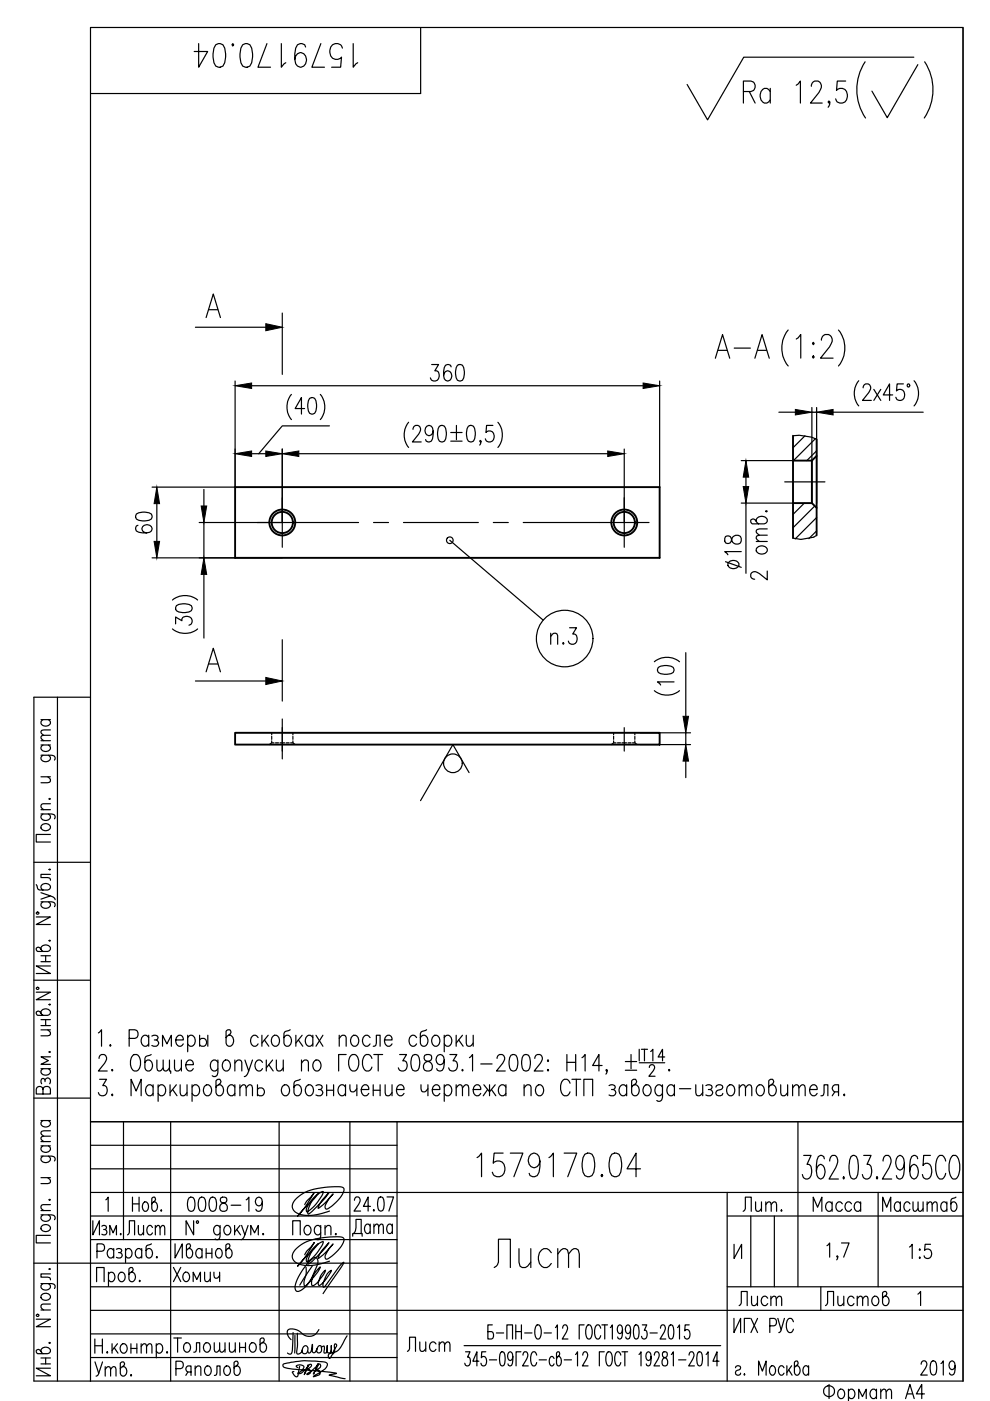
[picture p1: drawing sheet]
<svg xmlns="http://www.w3.org/2000/svg" width="210mm" height="297mm" viewBox="0 0 210 297" stroke-linecap="round" stroke-linejoin="round" font-family="sans-serif">
<defs><g id="words">
<text font-size="10.1" x="103.7" y="269.9">Лист</text>
<g font-size="8.8">
<text x="39.9" y="15.5">1579170.04</text>
<text x="150.3" y="77.3">А-А</text>
<text x="99.8" y="250.8">1579170.04</text>
</g>
<g font-size="7.1">
<text x="33.2" y="114.3" transform="rotate(-90 33.2 114.3)">60</text>
<text x="158" y="121.7" transform="rotate(-90 158 121.7)">18</text>
<text x="163.7" y="124.2" transform="rotate(-90 163.7 124.2)">2 отв.</text>
<text x="115.4" y="137.9">п.3</text>
<text x="73.4" y="263.2">Дата</text>
</g>
<g font-size="6.6">
<text x="90" y="81.8">360</text>
<text x="25.8" y="263.2">Лист</text>
<text x="35.6" y="273">Хомич</text>
<text x="85" y="287.9">Лист</text>
<text x="19" y="293.2">Утв.</text>
<text x="194" y="292.8">2019</text>
<text x="173.6" y="298.1">Фоpмат А4</text>
</g>
<g font-size="6.2">
<text x="38.5" y="257.9">0008-19</text>
<text x="156.3" y="257.9">Лит.</text>
<text x="171.1" y="257.9">Масса</text>
<text x="185.9" y="257.9">Масштаб</text>
<text x="155.6" y="278">Лист</text>
<text x="173.9" y="278">Листов</text>
<text x="35.6" y="287.9">Толошинов</text>
<text x="36" y="292.8">Ряполов</text>
</g>
</g></defs>
<g fill="none" stroke="#000" stroke-width=".25">
<path d="M89.2 5.8v14h-70M157.6 19.4h1.6a1.13 1.13 0 0 0 .9-1.1 1.13 1.13 0 0 0-.9-1.1h-1.6v4.7M158.9 19.4l1.2 2.5M163.3 19.4a1.03 1.03 0 0 0-1-.7 1.03 1.03 0 0 0-.9 .7 1.56 1.56 0 0 0 1.2 2.5l.7-.7M163.3 18.7v3.2M168.8 18.1l.9-.9v4.7M172 18.3a1.11 1.11 0 0 1 .7-1.1h.7a1.21 1.21 0 0 1 .6 1.8l-.4 .6-1.8 2.3h2.5M179.3 17.2h-1.8l-.1 2a1.36 1.36 0 0 1 1.7-.3 1.36 1.36 0 0 1 .6 1.6 1.27 1.27 0 0 1-1.1 1.3 1.27 1.27 0 0 1-1.4-.8M183.4 13.1a10.7 10.7 0 0 0 .1 11.9M193.7 12.1h-36l-7.7 13.3-4.3-7.5M194.6 13.7l-6.5 11.3-3.2-5.7M196.1 13.1a10.7 10.7 0 0 1-.1 11.9"/>
<path d="M204.2 5.8v287M175.9 21.6l-.2 .3-.1-.3 .1-.2a.99 .99 0 0 1-.1 1.3M41.4 69.4h15M43.7 67.3l1.5-5 1.5 5M44.3 65.7h1.9M59.8 66.4v13M168.8 71.9l1-1v5M172.4 72.6l.2 .2-.2 .3-.1-.3zM172.4 75.5l.2 .2-.2 .2-.1-.2zM174.2 72.1a1.22 1.22 0 0 1 .7-1.2h.8a1.29 1.29 0 0 1 .6 1.9l-.4 .8-1.9 2.3h2.6M177.8 70a6 6 0 0 1 0 7.6M49.8 80.8v22.5h-17.6"/>
<path d="M53.4 96.2h3M53.4 81.8h83M59.8 95.2v15.6h-17.6M61.8 83.6a4.2 4.2 0 0 0 0 5.4M63.4 96.2h65.5M64.6 86.6h-2l1.3-2.3v3.5M65.6 84.5l.7-.2a1.71 1.71 0 0 1 .8 2l-.1 .8-.3 .5-.6 .2a1.71 1.71 0 0 1-.9-2l.2-.8zM67.9 83.6a4.2 4.2 0 0 1 0 5.4M69.8 90.3h-10l-4.9 5.9M86.6 89.5a4.2 4.2 0 0 0 0 5.4M87.6 91l.2-.6 .3-.2h.5a1.1 1.1 0 0 1 .2 1.8l-1.4 1.7h1.9M91.8 91.4a.93 .93 0 0 1-.9 1 1.12 1.12 0 0 1-.8-1.2 1.12 1.12 0 0 1 .9-1l.4 .2a3 3 0 0 1 0 3.1 .75 .75 0 0 1-1.2-.3"/>
<path d="M93.2 90.4l.6-.2a1.71 1.71 0 0 1 .8 2l-.1 .8-.3 .5-.6 .2a1.69 1.69 0 0 1-.8-2l.1-.8zM95.6 91.7h2.4M95.6 93.5h2.4M96.8 90.2v3M99.3 90.4l.7-.2a1.71 1.71 0 0 1 .8 2l-.2 .8-.2 .5-.7 .2a1.71 1.71 0 0 1-.8-2l.1-.8zM102 93.5l-.2 .2-.1-.2 .1-.1a.73 .73 0 0 1-.1 1M104.5 90.2h-1.3l-.2 1.5a1.02 1.02 0 0 1 1.3-.2 1.02 1.02 0 0 1 .5 1.2 .96 .96 0 0 1-.8 1 .96 .96 0 0 1-1.1-.7M105.6 89.5a4.2 4.2 0 0 1 0 5.4M132.4 95.2v15.6M139.9 80.8v22.5M165.1 87.4h3.5M168.1 92.4l1.4-.1 2.6 .4 1 .5"/>
<path d="M170.7 92.4l-2.6 2.5M172.1 86.4v20.3M172.1 87.4h1M172.9 93l-4.7 4.7h-11M173.1 95.6l-2 2.1M173.1 86.4v20.3M176.6 87.4h19.1M182.1 80.7a4.2 4.2 0 0 0 0 5.4M183 82.2l.3-.6 .2-.2h.6a1.09 1.09 0 0 1 .1 1.8l-1.3 1.7h1.8M185.3 82.6l1.4 2.3M186.7 82.6l-1.4 2.3M189.3 83.7h-2l1.3-2.3v3.5"/>
<path d="M191.5 81.4h-1.3l-.1 1.5a1.01 1.01 0 0 1 1.3-.2 1.01 1.01 0 0 1 .4 1.2 .95 .95 0 0 1-.8 1 .95 .95 0 0 1-1.1-.7M193.8 80.7a4.2 4.2 0 0 1 0 5.4M32.2 118.3h27.6M43.2 103.8v3.5M43.2 110.8v7.5M54.6 110.8h21.4M59.8 105.5v10.5M79.2 110.8h3.2M85.5 110.8h15.9M95.4 114.6l19.8 16.9M104.6 110.8h3.2M110.9 110.8h26.7"/>
<path d="M132.4 105.5v10.5M157.2 106.7h10.9M158.2 101.2v2M158.2 106.7v14.9M166.4 102.2h8.5M170.5 106.7l-2.4 2.4M172.8 107.3l-4.7 4.6M173.1 113.5l-.6 .4-2.7 .5-1.7-.3M173.1 109.7l-4.5 4.6M173.1 112.6l-1.6 1.6M36.6 133.3a4.2 4.2 0 0 0 5.3 0M36.6 127.2a4.2 4.2 0 0 1 5.3 0"/>
<path d="M37.2 132.3v-1.5l1.4 .8v-.4a1.11 1.11 0 0 1 1.6-.4 1.11 1.11 0 0 1 .2 1.6l-.3 .2M37.4 128.4a3.2 3.2 0 0 1 3.2 0l.1 .7a1.71 1.71 0 0 1-2 .8l-.8-.2-.5-.2-.2-.4zM43.2 121.8v13.5M59.8 135.6v13M145.4 138.4v13.5M8.7 158h2M8.7 157h2M8.7 152.6h2M9.1 158a.67 .67 0 0 0-.4 .6 .67 .67 0 0 0 .4 .6 1.01 1.01 0 0 0 1.6-.8l-.4-.4M9.1 152.6a.67 .67 0 0 0-.4 .6 .67 .67 0 0 0 .4 .6 1.01 1.01 0 0 0 1.6-.8l-.4-.4M10.7 155.9l-1.9 .1-.1 .5 .6 .5M10.7 154.8l-1.9 .1-.1 .4 .6 .6"/>
<path d="M12.2 147.8v145M19.2 147.8h-12v145h197M41.4 144.4h15M43.7 142.4l1.5-5 1.5 5M44.3 140.8h1.9M57.6 157.1v.4l-.5 .4M57.6 157.5h.5M57.6 155.4v.4M57.6 156.1v.7M58.4 157.5h.6M59.4 157.5h.9M59.8 152.4v8.5"/>
<path d="M60.7 157.5h.6M61.6 157.5h.5M62.1 157.1v.4l.5 .4M62.1 155.4v.4M62.1 156.1v.7M130.1 157.1v.4l-.5 .4M130.1 155.4v.4M130.1 156.1v.7M130.1 157.5h.5M130.9 157.5h.7M131.9 157.5h.9M132.4 154.3v4.9"/>
<path d="M133.2 157.5h.6M134.1 157.5h.5M134.6 157.1v.4l.5 .4M134.6 155.4v.4M134.6 156.1v.7M135.8 157.9h10.6M135.8 155.4h10.6M138.7 146.4a4.2 4.2 0 0 0 5.4 0M138.7 140.3a4.2 4.2 0 0 1 5.4 0M139.6 141.5a3.2 3.2 0 0 1 3.1 0l.2 .7a1.69 1.69 0 0 1-2 .8l-.8-.2-.5-.2-.2-.4zM142.9 144.6h-3.5l.7 .6M145.4 155.4v2.5"/>
<path d="M8.7 172.6l2.7 .1 .3 .3-.2 .6M8.7 160.1l2.7 .1 .3 .4-.2 .5M8.7 171.7h2M8.7 164.7h2M8.8 175a1.06 1.06 0 0 1 1.1-.3 1.06 1.06 0 0 1 .8 .9 1.06 1.06 0 0 1-1.1 .5 1.06 1.06 0 0 1-.9-.9zM9.1 172.6l-.3 .2a.64 .64 0 0 0 .3 1 1.01 1.01 0 0 0 1.6-.8l-.4-.4M9.1 160.1l-.3 .3a.64 .64 0 0 0 .3 1 1.01 1.01 0 0 0 1.6-.8l-.4-.5M10.1 164.7l.6 .6-.2 .5-1.8 .2M10.4 169.4l.1-.1 .2 .1-.2 .1zM10.7 176.9h-3v1.6h3M10.7 170.4l-1.9 .1-.1 .6 .6 .6M99.5 163.8l-3.5-5.9-6.8 11.9"/>
<path d="M145.4 161.4v3.5M7.2 182.8h12M7.7 194.4h3l-3 1.6h3M7.7 187.6l.4 1 2 .1a.64 .64 0 0 0 .6-.6 .64 .64 0 0 0-.4-.7 .91 .91 0 0 0-1.2 0 .91 .91 0 0 0-.3 1.1l.3 .2M7.8 193.4h.4v.4h-.4zM8.7 191.2l2.7 .1 .3 .4-.2 .5M8.7 189.3l2 .6-2 .7M9.1 191.2l-.3 .2a.64 .64 0 0 0 .3 1.1 1.01 1.01 0 0 0 1.6-.8l-.4-.5M10.4 199.4l.1-.1 .2 .1zM10.4 184.3h.3l-.2 .2zM10.7 189.9l.6 .3 .4 .6M10.7 185.4h-2v.7l1.8 .1 .2 .4"/>
<path d="M7.2 207.8h12M7.7 210.4h3l-3 1.6h3M7.8 209.4h.4v.3h-.4zM8.7 201.3a1 1 0 0 1 1-1 1 1 0 0 1 1 1l-.6 .4h-2.1l-.3-.3v-.4l.4-.2 .3 .1 .7 .8M8.7 214.8a1 1 0 0 1 1-.9 1 1 0 0 1 1 .9l-.6 .5h-2.1l-.3-.4v-.3l.4-.2 .3 .1 .7 .8M8.7 202.6h2M8.7 203.9h2M8.7 218.4h2M8.7 216.2h2M8.7 217.4h2M9.7 202.6v1.3M9.7 216.2v1.2"/>
<path d="M10.1 218.4l.6 .5-.2 .6-1.8 .1M10.4 213l.1-.1 .2 .1-.2 .1zM10.7 204.8h-3l3 1.6h-3M20.9 219l.6-.7v3.5M31.5 220a.78 .78 0 0 0-.7-.5 .78 .78 0 0 0-.7 .5 1.16 1.16 0 0 0 .9 1.8l.5-.5M31.5 219.5v2.3M32.2 219.7a.84 .84 0 0 1 1.3 .3l-.1 .3-.7 .2M39.8 220a.78 .78 0 0 1 .7-.5 .78 .78 0 0 1 .8 .5 1.16 1.16 0 0 1-1 1.8l-.5-.5M39.8 219.5v3.5M42.3 219.5v2.3M44.1 219.5v2.3M48.5 219.5a1.2 1.2 0 0 1 1.1 .8 1.2 1.2 0 0 1-.5 1.4 .72 .72 0 0 1-.7 .1 .72 .72 0 0 1-.5-.6v-2.5l.4-.4h.4l.3 .5-.1 .4-1 .8"/>
<path d="M54.7 220a.77 .77 0 0 0-.7-.5 .77 .77 0 0 0-.7 .5 1.16 1.16 0 0 0 .9 1.8l.5-.5M55.5 219.5v2.3M56.9 219.5l-1.4 1.7M57.9 219.7a.93 .93 0 0 1 1.1 .1 .93 .93 0 0 1 .3 1 .93 .93 0 0 1-1.1 1 1.37 1.37 0 0 1-.3-2.1zM61.5 218.3l-1.2 .5-.1 .4v2a.75 .75 0 0 0 .7 .7 .75 .75 0 0 0 .8-.6 1.16 1.16 0 0 0-1-1.8l-.5 .5M62.7 219.5v2.3M64.1 219.5l-1.4 1.7M66.3 220a.77 .77 0 0 0-.7-.5 .77 .77 0 0 0-.7 .5 1.16 1.16 0 0 0 .9 1.8l.5-.5M66.3 219.5v2.3M67 219.5l1.5 2.3M68.5 219.5l-1.5 2.3M71.9 219.5v2.3"/>
<path d="M74.7 219.7a.74 .74 0 0 1 1.2 .3 1.16 1.16 0 0 1-.9 1.8 1.36 1.36 0 0 1-.3-2.1zM78.5 220a.78 .78 0 0 0-.8-.5 .78 .78 0 0 0-.7 .5 1.16 1.16 0 0 0 .9 1.8l.6-.5M88.3 220a.78 .78 0 0 0-.7-.5 .78 .78 0 0 0-.7 .5 1.16 1.16 0 0 0 .9 1.8l.5-.5M90.5 218.3l-1.2 .5-.2 .4v2a.75 .75 0 0 0 .7 .6 .75 .75 0 0 0 .8-.5 1.16 1.16 0 0 0-.9-1.8l-.6 .5M91.9 219.7a.74 .74 0 0 1 1.2 .3 1.16 1.16 0 0 1-.9 1.8 1.36 1.36 0 0 1-.3-2.1zM94.2 220a.78 .78 0 0 1 .7-.5 .78 .78 0 0 1 .8 .5 1.16 1.16 0 0 1-1 1.8l-.5-.5M94.2 219.5v3.5M96.7 219.5v2.3M98.1 219.5l-1.4 1.7M98.9 219.5l.1 2.2 .7 .1 .6-.6M100.3 219.5v2.3M7.2 232.8h12"/>
<path d="M8.7 237.6h2M8.7 226.6h2M9.1 237.6a.66 .66 0 0 0-.4 .6 .66 .66 0 0 0 .4 .6 .9 .9 0 0 0 1.1 .1 .9 .9 0 0 0 .3-1.1l-.2-.2M9.1 230.9a.73 .73 0 0 0-.7-.6 .73 .73 0 0 0-.7 .6v1.1h3v-1.1a.82 .82 0 0 0-.8-.6 .82 .82 0 0 0-.8 .6v1.1M9.1 226.6a.67 .67 0 0 0-.4 .6 .67 .67 0 0 0 .4 .6 .91 .91 0 0 0 1.1 .1 .91 .91 0 0 0 .3-1.1l-.2-.2M9.5 229a.58 .58 0 0 1 .6-.5 .58 .58 0 0 1 .6 .5l-.2 .8M9.5 229.3v-.3l-.4-.4a.73 .73 0 0 0-.3 1.2M10.4 223l.1-.1 .2 .1-.2 .2zM10.7 239.8l-1.9 .1-.1 .4 .6 .6M10.7 224.1h-2l1.6 .8-1.6 .8h2M19.2 237.8h185M21 224.4a.82 .82 0 0 1 .5-.8h.6a1.09 1.09 0 0 1 .1 1.8l-1.3 1.7h1.8"/>
<path d="M21.1 228.8h1.5l-.8 1.4h.4a1.1 1.1 0 0 1 .4 1.6 1.1 1.1 0 0 1-1.6 .2l-.1-.3M23.4 221.5l.1 .2-.1 .1-.1-.1zM23.8 226.7l.1 .2-.1 .2-.1-.2zM23.8 232l.1 .2-.1 .1-.1-.1zM26.2 237.8v25M27.4 220.2h1.2a.95 .95 0 0 0 .7-1 .95 .95 0 0 0-.7-.9h-1.2v3.5M27.8 232.3v-3.5l1.1 2.5 1-2.5v3.5M28.2 223.7l.3-.1a1.16 1.16 0 0 1 1.3 1.3 2.08 2.08 0 0 1-.8 2.2 1.16 1.16 0 0 1-1.3-1.4 2.39 2.39 0 0 1 .5-2zM32.1 223.6l-1.2 .5-.2 .3v2a.75 .75 0 0 0 .7 .7 .75 .75 0 0 0 .8-.5 1.16 1.16 0 0 0-.9-1.9l-.6 .5M32.5 230.5a.77 .77 0 0 0-.8-.5 .77 .77 0 0 0-.7 .5 1.16 1.16 0 0 0 .9 1.8l.6-.5M32.5 230v2.3M33.1 220.5a.68 .68 0 0 1 .6 .7 .68 .68 0 0 1-.6 .6l-.9-.1"/>
<path d="M33.3 224.7l.1 2.2 .5 .2 .7-.7M33.5 230.5a.78 .78 0 0 1 .8-.5 .78 .78 0 0 1 .7 .5 1.16 1.16 0 0 1-.9 1.8l-.6-.5M33.5 230v3.5M34.5 221.8v-2.3l.9 1.8 .9-1.8v2.3M34.6 224.7l.1 2.2 .6 .2 .6-.7M35.9 224.7v2.4h.3v.5M36.1 230v2.3M36.2 237.8v55M36.6 231l.9 1.3M37 224.7l.1 2.2 .7 .2 .7-.7M37.3 220.5h1.6a.78 .78 0 0 0-.5-1 .78 .78 0 0 0-1 .5 1.16 1.16 0 0 0 .9 1.8l.6-.5M37.4 230l-1.3 1.7"/>
<path d="M38.2 230l.1 2.2 .7 .1 .7-.6M38.5 224.7v2.4M39.4 225.7h1.6a.77 .77 0 0 0-.5-.9 .77 .77 0 0 0-1 .4 1.16 1.16 0 0 0 1 1.9l.5-.5M39.7 230v2.3M40.7 230.5a.78 .78 0 0 1 .8-.5 .78 .78 0 0 1 .7 .5 1.16 1.16 0 0 1-.9 1.8l-.6-.5M40.7 230v3.5M42.3 220.5a.86 .86 0 0 1 1.4 0 .86 .86 0 0 1-.4 1.3h-.6l-.4-.3M43.5 230.2a.74 .74 0 0 1 1.2 .3 1.16 1.16 0 0 1-.9 1.8 1.36 1.36 0 0 1-.3-2.1zM46.2 225.2a.78 .78 0 0 0-.7-.5 .78 .78 0 0 0-.8 .5 1.16 1.16 0 0 0 1 1.9l.5-.5M46.2 224.7v2.7l-.1 .5a.67 .67 0 0 1-1.1 .2M46.3 230a1.2 1.2 0 0 1 1.1 .8 1.2 1.2 0 0 1-.4 1.4l-.3 .1a.76 .76 0 0 1-.9-.6v-2.5l.4-.4h.4l.3 .5-.2 .4-.9 .8M47.5 224.9a.74 .74 0 0 1 1.2 .3 1.16 1.16 0 0 1-.9 1.9 1.36 1.36 0 0 1-.3-2.2z"/>
<path d="M49.8 225.4l.7-.7 .6 .2 .2 .3v1.9M49.8 230.5a.78 .78 0 0 0-.7-.5 .78 .78 0 0 0-.8 .5 1.16 1.16 0 0 0 1 1.8l.5-.5M49.8 224.7v2.4M49.8 230v2.3M50.9 230.7l.6-.7 .6 .2 .1 2.1M50.9 230v2.3M51.9 224.7l.8 2.4 .8-2.4M52.2 230.7l.7-.7 .5 .2 .1 2.1M52.7 227.1l-.5 1-.4 .1M54.6 231a.85 .85 0 0 1 1.4 0 .85 .85 0 0 1-.5 1.3h-.5l-.4-.3M54.6 230v2.3M55.7 225.2a.77 .77 0 0 0-.8-.5 .77 .77 0 0 0-.7 .5 1.16 1.16 0 0 0 .9 1.9l.6-.5"/>
<path d="M56.1 220.5l.9 1.3M56.5 224.7v2.4M57 225.7l.9 1.4M57.8 224.7l-1.3 1.7M58.6 224.7l.1 2.2 .7 .2 .7-.7M59.2 237.8v55M60.1 230.2a.74 .74 0 0 1 1.2 .3 1.16 1.16 0 0 1-1 1.8 1.36 1.36 0 0 1-.2-2.1zM60.1 224.7v2.4M63.3 220.5l.9 1.3M63.7 228.8l-1.2 .5-.2 .4v2a.75 .75 0 0 0 .7 .6 .75 .75 0 0 0 .8-.5 1.16 1.16 0 0 0-.9-1.8l-.6 .5M63.9 225.4l.7-.7 .7 .2 .1 .3v1.9M63.9 224.7v2.4"/>
<path d="M65.1 230.2a.74 .74 0 0 1 1.2 .3 1.16 1.16 0 0 1-.9 1.8 1.36 1.36 0 0 1-.3-2.1zM66.7 224.9a.74 .74 0 0 1 1.2 .3 1.16 1.16 0 0 1-.9 1.9 1.36 1.36 0 0 1-.3-2.2zM67 230.2a.84 .84 0 0 1 1.3 .3l-.4 .5h-.4M67.9 231a.68 .68 0 0 1 .6 .7 .68 .68 0 0 1-.6 .6l-.9-.1M69.3 231.2h1.4M69.3 230v2.3M70.7 230v2.3M71.9 220.2l.7-.7 .7 .2 .1 .3v1.8M73.3 230.5a.77 .77 0 0 0-.8-.5 .77 .77 0 0 0-.7 .5 1.16 1.16 0 0 0 .9 1.8l.6-.5M73.3 230v2.3M73.4 223.6h-1.6v3.5M74.2 230v.8l.1 .5 .3 .2h.4l.7-.7"/>
<path d="M74.2 237.8v55M74.5 223.7l.2-.1a1.17 1.17 0 0 1 1.4 1.3 2.11 2.11 0 0 1-.8 2.2 1.17 1.17 0 0 1-1.4-1.4 2.43 2.43 0 0 1 .6-2zM75.7 230v2.3M76.6 231h1.6a.77 .77 0 0 0-.5-1 .77 .77 0 0 0-1 .5 1.16 1.16 0 0 0 1 1.8l.5-.5M78.9 224.4a.93 .93 0 0 0-1-.9 .93 .93 0 0 0-.9 .9 2.19 2.19 0 0 0 .7 2.7 .97 .97 0 0 0 1.2-.9M79.1 221.8l.6-.1 .1-2.2h.8v2.3M79.1 231.2h1.5M79.1 230v2.3M79.3 223.6h1.8M80.2 223.6v3.5M80.6 230v2.3M81.5 220.5h1.6a.77 .77 0 0 0-.5-1 .77 .77 0 0 0-.9 .5 1.16 1.16 0 0 0 .9 1.8l.5-.5"/>
<path d="M81.7 230l.1 2.2 .7 .1 .6-.6M83.1 230v2.3M84.1 231h1.6a.78 .78 0 0 0-.5-1 .78 .78 0 0 0-1 .5 1.16 1.16 0 0 0 .9 1.8l.6-.5M84.2 237.8v55M84.7 223.6h1.5l-.8 1.3h.4a1.1 1.1 0 0 1 .4 1.6 1.1 1.1 0 0 1-1.6 .2l-.1-.3M87.5 223.7l.4-.1 .7 .1a3.3 3.3 0 0 1 0 3.2l-.4 .2-.7-.2a3.3 3.3 0 0 1 0-3.2zM89.3 230v.8l.1 .5 .3 .2h.4l.6-.7M90.1 223.7a.79 .79 0 0 0 .2 1.2 1.24 1.24 0 0 1 1.2 .7 1.24 1.24 0 0 1-.1 1.3 1.04 1.04 0 0 1-1.6-.4 1.04 1.04 0 0 1 .8-1.4l.5-.2a.71 .71 0 0 0 .4-.7 .71 .71 0 0 0-.5-.6zM90.7 230v2.3M91.7 231h1.6a.78 .78 0 0 0-.5-1 .78 .78 0 0 0-1 .5 1.16 1.16 0 0 0 .9 1.8l.6-.5M94.2 224.7a.92 .92 0 0 1-.9 1 1.11 1.11 0 0 1-.8-1.1 1.11 1.11 0 0 1 .9-1l.4 .1a2.97 2.97 0 0 1 0 3.2 .74 .74 0 0 1-1.2-.3M94.2 230.5a.78 .78 0 0 1 .7-.5 .78 .78 0 0 1 .8 .5 1.16 1.16 0 0 1-1 1.8l-.5-.5"/>
<path d="M94.2 230v3.5M95.4 223.6h1.5l-.8 1.3h.4a1.1 1.1 0 0 1 .4 1.6 1.1 1.1 0 0 1-1.6 .2l-.2-.3M96.7 230.7l.7-.7 .5 .2 .2 2.1M96.7 230v2.3M97.3 220.5l.9 1.3M98.1 226.7l.1 .2-.1 .2-.2-.2zM98.1 230.7l.6-.7 .6 .2 .1 2.1M99.5 224.2l.7-.6v3.5M100.3 231h1.6a.78 .78 0 0 0-.5-1 .78 .78 0 0 0-.9 .5 1.16 1.16 0 0 0 .9 1.8l.5-.5M101.9 225.6h2.4M102.6 230l1.2 1.5 1.2-1.5M103.4 231l-.9 1.3"/>
<path d="M103.8 230v2.3M104.2 231l.9 1.3M105.4 224.4l.3-.7 .8-.1a1.08 1.08 0 0 1 .1 1.8l-1.3 1.7h1.8M107.3 230.5a.78 .78 0 0 0-.8-.5 .78 .78 0 0 0-.7 .5 1.16 1.16 0 0 0 .9 1.8l.6-.5M107.3 230v2.3M108.3 223.7l.7-.1a1.72 1.72 0 0 1 .8 2l-.1 .8-.3 .5-.7 .2a1.69 1.69 0 0 1-.8-2l.2-.9zM111 223.7l.4-.1 .7 .1a3.3 3.3 0 0 1 0 3.2l-.4 .2-.7-.2a3.3 3.3 0 0 1 0-3.2zM111.1 230.7l.7-.7 .7 .2 .1 .3v1.8M111.1 230v2.3M113.4 224.4l.3-.7 .8-.1a1.09 1.09 0 0 1 .1 1.8l-1.3 1.7h1.8M113.9 230.2a.74 .74 0 0 1 1.2 .3 1.16 1.16 0 0 1-.9 1.8 1.36 1.36 0 0 1-.3-2.1zM116.2 224.7l.1 .2-.1 .2-.1-.2z"/>
<path d="M116.2 226.7l.1 .2-.1 .2-.1-.2zM120.2 223.6v3.5M120.2 225.2h1.9M120.9 229.7a.94 .94 0 0 0-1-.9 .94 .94 0 0 0-.9 .9 2.18 2.18 0 0 0 .7 2.6 .99 .99 0 0 0 1.2-.8M121.3 228.8h1.8M122.1 223.6v3.5M122.2 228.8v3.5M123.4 224.2l.7-.6v3.5M123.8 232.3v-3.5h1.9v3.5M127.7 225.9h-2l1.3-2.3v3.5M128.7 226.9l-.1 .2-.1-.2 .1-.2a.73 .73 0 0 1-.1 1M129.1 230.2a.84 .84 0 0 1 1.4 .3l-.4 .5h-.4"/>
<path d="M130.1 231a.68 .68 0 0 1 .5 .7 .68 .68 0 0 1-.5 .6l-1-.1M132.6 225.1h2.4M132.6 226.9h2.4M132.9 230.5a.78 .78 0 0 0-.8-.5 .78 .78 0 0 0-.7 .5 1.16 1.16 0 0 0 .9 1.8l.6-.5M132.9 230v2.3M133.8 223.6v3M134.5 230a1.2 1.2 0 0 1 1.1 .8 1.2 1.2 0 0 1-.5 1.4 .73 .73 0 0 1-.7 .1 .73 .73 0 0 1-.5-.6v-2.5l.4-.4h.4l.3 .5-.1 .4-1 .8M135.5 222.5v2.4M135.5 225.3h5.4M136 222.5h1.3M136.6 222.5v2.4M136.7 230.2a.74 .74 0 0 1 1.2 .3 1.16 1.16 0 0 1-.9 1.8 1.36 1.36 0 0 1-.3-2.1z"/>
<path d="M137.7 226.3l.1-.3 .2-.3h.4l.3 .3a.89 .89 0 0 1-.2 1l-.9 1.2h1.3M138 222.9l.4-.4v2.4M140.5 230.5a.78 .78 0 0 0-.8-.5 .78 .78 0 0 0-.7 .5 1.16 1.16 0 0 0 .9 1.8l.6-.5M140.5 230v2.7l-.2 .5-.4 .3-.6-.2M140.9 224.1h-1.4l1-1.6v2.4M141.9 226.7l.1 .2-.1 .2-.1-.2zM143 230.5a.78 .78 0 0 0-.7-.5 .78 .78 0 0 0-.8 .5 1.16 1.16 0 0 0 1 1.8l.5-.5M143 230v2.3M144.1 230.8h2.4M147.5 230l.2 2.2 .6 .1 .7-.6M149 230v2.3M149.7 230.2a.84 .84 0 0 1 1.3 .3l-.4 .5h-.4"/>
<path d="M150.6 231a.68 .68 0 0 1 .5 .7 .68 .68 0 0 1-.5 .6l-.9-.1M151.8 230.5a.78 .78 0 0 1 .7-.5 .78 .78 0 0 1 .8 .5l-.4 .5-.7 .2a.64 .64 0 0 0-.3 1 .85 .85 0 0 0 1.4-.4M154.5 230.2a.75 .75 0 0 1 1.2 .3 1.16 1.16 0 0 1-1 1.8 1.37 1.37 0 0 1-.2-2.1zM156.7 230.7l.7-.7 .5 .2 .2 2.1M156.7 230v2.3M158.1 230.7l.6-.7 .6 .2 .1 2.1M160.7 230.2a.74 .74 0 0 1 1.2 .3 1.16 1.16 0 0 1-.9 1.8 1.36 1.36 0 0 1-.3-2.1zM163.5 230a1.2 1.2 0 0 1 1.1 .8 1.2 1.2 0 0 1-.4 1.4 .72 .72 0 0 1-.8 .1 .72 .72 0 0 1-.4-.6v-2.5l.4-.4h.4l.3 .5-.2 .4-.9 .8M165.5 230l.2 2.2 .6 .1 .7-.6M167 230v2.3M168.1 230.7l.6-.7 .6 .2 .1 2.1M168.1 230v2.3"/>
<path d="M169.2 237.8v35M169.4 230.7l.7-.7 .5 .2 .1 2.1M171.7 231h1.6a.78 .78 0 0 0-.5-1 .78 .78 0 0 0-1 .5 1.16 1.16 0 0 0 .9 1.8l.6-.5M174.1 232.3l.5-.1 .1-2.2h.8v2.3M177 231.5l-.5 .8M177.8 231.5h-.8l-.3-.2a.78 .78 0 0 1 .3-1.3h.8v2.3M179 232l.1 .2-.1 .1-.1-.1zM8.7 257.6l2.7 .1a.58 .58 0 0 1 .1 .9M8.7 245.1l2.7 .1 .3 .4-.2 .5M8.7 256.7h2M8.7 249.7h2M8.7 242.9h2"/>
<path d="M8.7 242h2M8.8 260a1.07 1.07 0 0 1 1.1-.3 1.07 1.07 0 0 1 .8 .8 1.06 1.06 0 0 1-1.1 .6 1.06 1.06 0 0 1-.9-.9zM9.1 257.6l-.1 .1a.58 .58 0 0 0-.2 .9 1.07 1.07 0 0 0 1.1 .3 1.07 1.07 0 0 0 .8-.9l-.4-.4M9.1 245.1l-.3 .2a.64 .64 0 0 0 .3 1.1 1.01 1.01 0 0 0 1.6-.8l-.4-.5M9.1 242.9a.67 .67 0 0 0-.4 .7 .67 .67 0 0 0 .4 .6 1.01 1.01 0 0 0 1.6-.8l-.4-.5M10.1 249.7l.6 .6-.2 .5-1.8 .1M10.4 254.4l.1-.1 .2 .1-.2 .1zM10.7 255.4l-1.9 .1-.1 .6 .6 .6M10.7 240.9l-1.9 .1-.1 .5 .6 .5M19.2 252.8h185M19.2 247.8h65M19.2 242.8h65"/>
<path d="M19.2 257.8h65M19.7 258.8v3l1.4-3v3M21.6 260a.59 .59 0 0 1 1 .3l-.1 .2-.5 .2M22.4 254.4l.5-.6v3M28.1 253.8v3M28.1 255.2h1.4M29.5 253.8v3M30.5 255l.5-.2a1.24 1.24 0 0 1 0 2 1.05 1.05 0 0 1-.9-.7 1.05 1.05 0 0 1 .4-1.1zM32.6 254.8h.3a1.23 1.23 0 0 1 0 2 .61 .61 0 0 1-.7-.5v-2.2l.3-.3 .4 .2a.73 .73 0 0 1-.5 1l-.2 .2M41.1 258.8v3l-1.6-3v3M46.7 259.8l-.2 2.7a.58 .58 0 0 1-.9 .2M47.8 260l.2-.2a1 1 0 0 1 .9 1 1 1 0 0 1-.9 1 1.17 1.17 0 0 1-.2-1.8z"/>
<path d="M49.7 259.8v2M50.9 259.8l-1.2 1.4M51.2 259.8l.7 2 .7-2M64.8 260l.2-.2a1 1 0 0 1 1 1 1 1 0 0 1-1 1 1.17 1.17 0 0 1-.2-1.8zM66.1 254.8l-1.4 1.2-1.6 1.9 1.6-2 1.9-3-1.6 1.8-.4 .7M67.5 253a8.8 8.8 0 0 0-2.5 3.1l-.1 .3a.35 .35 0 0 0 .1 .5 .35 .35 0 0 0 .6-.2l1.6-1.6 1-1.6 .3-.8a1.54 1.54 0 0 0-1.4 .9 4.4 4.4 0 0 0-1.8 3.8l.9-.5 2.1-2.2 1.4-1.8-1.6 1.9-.6 1.4 1.1-.9 2-2.2-1.1 1.4a1.75 1.75 0 0 0-.5 1.6l.2 .3 .4-.1 1.6-1.3 1.1-1.3 .6-1.2a.73 .73 0 0 0-.2-.8 .73 .73 0 0 0-.8-.1l-2.4 .1-2.5 .3a6.1 6.1 0 0 0-5 3.5l.1 .8 .5 .7 1.2 .5 1.4 .2a13.4 13.4 0 0 0 4.7-.9M68 259.8l-.1 2.7-.4 .3-.5-.1M68.9 259.8v2M75.2 254.5l.1-.4a.66 .66 0 0 1 .9-.1 .66 .66 0 0 1 .1 .9l-1.2 1.9h1.4M78.5 255.8h-1.4l1-2v3M80.3 253.9l.6-.1a1.53 1.53 0 0 1 .5 1.7l-.2 1.1-.5 .2a1.56 1.56 0 0 1-.6-1.7zM82.1 253.8h1.3l-.9 3"/>
<path d="M154.2 257.8h50M154.2 252.8v40M159.2 257.8v15M164.2 257.8v15M170.4 245h1.6l-.9 1.9h.4a2.06 2.06 0 0 1-.3 3.1 .94 .94 0 0 1-1.1-1M174.8 245.7l-.2-.5-.4-.2-.7 .2a7.3 7.3 0 0 0-.3 4.1l.3 .4 .6 .3a1.83 1.83 0 0 0 0-3.1l-.6 .2-.3 .5-.1 .7M175.9 246.2a.89 .89 0 0 1 .4-1 .89 .89 0 0 1 1 0 2.06 2.06 0 0 1-.1 2.4l-1.4 2.4h2M178.9 249.5l.1 .2-.1 .3-.2-.3zM180.4 245.2l.5-.2 .7 .2a6.1 6.1 0 0 1 0 4.5l-.5 .3-.7-.3a6.1 6.1 0 0 1 0-4.5zM183.1 245h1.6l-.9 1.9h.5a2.06 2.06 0 0 1-.3 3.1 .94 .94 0 0 1-1.2-1M185.9 249.5l.2 .2-.2 .3-.1-.3zM186.2 252.8v20"/>
<path d="M187.2 246.2a1.02 1.02 0 0 1 1.2-1.2 1.47 1.47 0 0 1 .4 1.9l-1.7 3.1h2M191.7 246.6l-.1 .8-.3 .4-.5 .3a1.84 1.84 0 0 1 0-3.1l.5 .2a5.5 5.5 0 0 1 0 4.5l-.7 .3-.4-.3-.1-.4M194.6 245.7l-.2-.5-.4-.2-.7 .2a7.3 7.3 0 0 0-.3 4.1l.3 .4 .6 .3a1.84 1.84 0 0 0 0-3.1l-.6 .2-.3 .5-.1 .7M197.3 245h-1.5l-.1 2.1a.87 .87 0 0 1 1.4-.2 2.57 2.57 0 0 1 0 2.8 .91 .91 0 0 1-1 .2 .91 .91 0 0 1-.5-.9M200.5 246.2l-.1-.5a.87 .87 0 0 0-1.4-.5 4.6 4.6 0 0 0 0 4.5l.2 .3a1.14 1.14 0 0 0 1.3-1.2M201.8 245.2l.3-.2a1.14 1.14 0 0 1 1.2 1.2 3.8 3.8 0 0 1-.7 3.8 1.14 1.14 0 0 1-1.2-1.2 4.6 4.6 0 0 1 .4-3.6zM7.2 267.8h77M7.7 279.7h3l-3 1.6h3M7.8 278.7h.4v.3h-.4zM8.7 272.1l2.7 .2 .3 .3-.2 .6M8.7 277.7h2M8.8 274.5a1.06 1.06 0 0 1 1.1-.3 1.06 1.06 0 0 1 .8 .9 1.06 1.06 0 0 1-1.1 .6 1.06 1.06 0 0 1-.9-.9z"/>
<path d="M9.1 272.1l-.3 .3a.64 .64 0 0 0 .3 1 1.01 1.01 0 0 0 1.6-.8l-.4-.5M10.4 269.1l.1-.1 .2 .1zM10.7 261.9h-3v1.6h3M10.7 276.5l-1.9 .1-.1 .6 .6 .5M10.7 270.1h-2v.7l1.8 .1 .2 .5M19.2 277.8h185M19.2 272.8h65M19.2 262.8h65M20.5 271.7v-3h1.6v3M20.6 265.3h1a.81 .81 0 0 0 .6-.8 .81 .81 0 0 0-.6-.8h-1v3M22.3 260.7a.61 .61 0 0 1 .4 .5 .61 .61 0 0 1-.4 .6l-.7-.1M23 270.2a.66 .66 0 0 1 .6-.5 .66 .66 0 0 1 .6 .5 1.01 1.01 0 0 1-.7 1.5l-.5-.4"/>
<path d="M23 269.7v3M23.3 261.8v-2l.7 1.6 .7-1.6v2M24.1 265.2l-.4-.5a1 1 0 0 0-1 1 1 1 0 0 0 1 1l.4-.4M24.1 264.7v2M24.7 264.9a.72 .72 0 0 1 1.1 .3l-.1 .2-.6 .2M25.4 269.9a.65 .65 0 0 1 1 .3 1.01 1.01 0 0 1-.8 1.5 1.19 1.19 0 0 1-.2-1.8zM25.5 265.6a.59 .59 0 0 1 .4 .5 .59 .59 0 0 1-.4 .6l-.8-.1M26.6 265.2l.5-.5a1 1 0 0 1 .9 1 1 1 0 0 1-.9 1l-.5-.4M26.6 264.7v3M27.8 269.7a1 1 0 0 1 .9 1 1 1 0 0 1-.9 1l-.5-.5v-2.2l.4-.3h.3l.2 .5-.1 .3-.8 .7M29.6 271.5l.1 .1-.1 .1-.1-.1zM30 265.2a.66 .66 0 0 0-.6-.5 .66 .66 0 0 0-.6 .5 .91 .91 0 0 0 0 1.1 .91 .91 0 0 0 1 .3l.2-.3"/>
<path d="M30 264.7v2M32.1 263.7l-1 .4-.1 2a.64 .64 0 0 0 .5 .6 .64 .64 0 0 0 .7-.4 .9 .9 0 0 0 .1-1.1 .9 .9 0 0 0-1.1-.3l-.2 .3M33.3 266.4v.3l-.2-.1zM37.1 263.7v3l1.6-3v3M40 264.7a1.01 1.01 0 0 1 .9 1 1.01 1.01 0 0 1-.9 1l-.5-.6v-2.1l.4-.3h.3l.2 .4-.1 .3-.8 .8M42.8 265.2l-.4-.5a1.01 1.01 0 0 0-.9 1 1.01 1.01 0 0 0 .9 1l.4-.4M42.8 264.7v2M43.7 264.7v2M44.9 264.7v2M46 264.9l.2-.2a1.01 1.01 0 0 1 .9 1 1.01 1.01 0 0 1-.9 1 1.19 1.19 0 0 1-.2-1.8zM46.7 260.3l-.2-.2a.58 .58 0 0 0-.9-.1 1.06 1.06 0 0 0-.3 1.1 1.06 1.06 0 0 0 .9 .7l.5-.4M48.3 264.7a1.01 1.01 0 0 1 .9 1 1.01 1.01 0 0 1-.9 1l-.4-.6v-2.1l.3-.3h.4l.2 .4-.1 .3-.8 .8"/>
<path d="M50.2 260.7l.8 1.1M51.9 261.8l-.2 .6-.6 .4M53.2 261.8v-2l.8 1.6 .8-1.6v2M55.8 261.5l.1 .2-.1 .1zM62.1 261.8v-3h1.6v3M64.9 268.7a8.8 8.8 0 0 1-.5 3.4l.1 .5 .2 .1 1.2-1.4 1.4-3 .1-1.1a.63 .63 0 0 0-.6-.6 .63 .63 0 0 0-.7 .4l-1.2 1.3-1.2 1.7a4.4 4.4 0 0 0-1.1 3.4 .75 .75 0 0 0 1.3 .1l1-.8 1.8-2.1 .9-1.2 .3-.8-.9 1-.6 .9-.3 .9v1l.1 .2 .4-.1 .8-.6 1.2-1.7 .4-.9-.7 .8-.5 .9-.3 1.2 .1 .3 .3-.1 1-.9 1.4-2.2-.8 .7-.5 .9-.5 1.4v.5l.2 .1 3.4-4.5 .8-.8-.7 1.2-3.7 5.5M66.1 265.4l-1.4 1.3-1.6 1.8 1.6-2 1.9-3-1.5 1.7-.5 .8M66.2 268.4l-2.6 4.1M67.5 263.6a9.2 9.2 0 0 0-2.5 3.1l-.1 .3a.34 .34 0 0 0 .2 .6 .34 .34 0 0 0 .5-.3l1.6-1.6 1-1.6 .3-.8a1.55 1.55 0 0 0-1.4 .9 4.4 4.4 0 0 0-1.8 3.8l.9-.6 2.1-2 1.4-1.9-1.7 2-.6 1.3 1.4-1 1.8-2-1.1 1.4a1.74 1.74 0 0 0-.5 1.6l.2 .2 .2-.1 1.4-1 1.4-1.4 .7-1.4a.68 .68 0 0 0-.8-.9l-2.6 .1-2.8 .4a5.8 5.8 0 0 0-4.7 3.5l.1 .7 .6 .8 1.3 .5 1.3 .1a13.6 13.6 0 0 0 4.6-.9M68 260.3l-.5-.5a1 1 0 0 0-.9 1 1 1 0 0 0 .9 1l.5-.4M68.9 260.4l.6-.6 .6 .2 .1 1.8M154.2 272.8h50"/>
<path d="M155.6 279.5v3l1.4-3v3M155.6 263.8v3l1.6-3v3M159 279.5h-1.2v3M159.2 279.5l1.4 3M160.6 279.5l-1.4 3M164.9 279.5l.7 2.5M166.3 279.5l-.8 2.7-.4 .3M175.3 264.1l.6-.6v3M177.6 266.4l-.1 .1-.1-.1 .1-.1a.66 .66 0 0 1-.1 .8M178.4 263.5h1.6l-1.1 3M192.8 264.4l.6-.6v3M194.6 274.4l.6-.6v3"/>
<path d="M195 264.8l.1 .2-.1 .1-.1-.1zM195 266.5l.1 .2-.1 .1-.1-.1zM197.3 263.8h-1.1l-.2 1.3a.88 .88 0 0 1 1.1-.2 .88 .88 0 0 1 .4 1.1 .82 .82 0 0 1-.6 .8 .82 .82 0 0 1-1-.5M8.7 286.6a1 1 0 0 1 1-1 1 1 0 0 1 1 1l-.6 .4h-2.1l-.3-.3v-.4l.4-.2 .3 .1 .7 .8M8.7 287.9h2M8.7 289.2h2M9.7 287.9v1.3M10.4 284.7l.1-.1 .2 .1-.2 .1zM10.7 290.1h-3l3 1.6h-3M19.2 292.8v-287h185v287M19.2 287.8h65M19.2 282.8h65"/>
<path d="M20.1 283.9v3M20.1 285.3h1.6M21.7 283.9v3M23.8 284.9v2M24.9 284.9l-1.1 1.4M25.8 285a.64 .64 0 0 1 1 .3 1.01 1.01 0 0 1-.8 1.6 1.18 1.18 0 0 1-.2-1.9zM27.8 284.9v2M29 284.9v2M29.9 285.5l.6-.6 .5 .1 .1 1.9M29.9 284.9v2M31.1 285.5l.5-.6 .5 .1 .1 1.9M33.1 285.3a.67 .67 0 0 1 .7-.4 .67 .67 0 0 1 .6 .4 1.01 1.01 0 0 1-.8 1.6l-.5-.4"/>
<path d="M33.1 284.9v3M62.1 282.5l-.2 4.2-.3 .4-.7-.2M62.5 283.1v3.8M63.1 282.7v2.5l-.2 1.6 .2 .3 .4-.1a1.91 1.91 0 0 0 .8-1.4l.4-.3 .5 .2 .1 .4-.1 .7-.3 .3-.5 .1-.3-.3v-.5M63.2 290l-.2-.1a.21 .21 0 0 1-.2-.3 .21 .21 0 0 1 .3-.1l.8-.1 .5 .3a1.92 1.92 0 0 1-1.3 1.5h.3a2.57 2.57 0 0 0 1.6-1.1l.3-.7-.8 2 1.1-2.1h.4v.3l-.8 .6 .5 .2 .2 .5-.3 .3-.5 .2v-.2l1.9-1.4 .5-.7-1 2.2 1-1.9a.31 .31 0 0 1 .4-.1 .31 .31 0 0 1 .1 .4l-.5 .5-.6 .2 .7 .2 .2 .4v.4l-1.4 .5 1.4-.9a2.45 2.45 0 0 0 1.6-1.8l-.2-.3-.6-.2-3.9-.2-2.1 .2-2.3 .4a.45 .45 0 0 0-.3 .6 .45 .45 0 0 0 .6 .3l1.3 .3 9.2 .8 .2 .1-1.5 .4 3.4 .7M63.5 289.7l-.4 2.1-.4 .1-.3-.3-.4-.7 .3-.1M67.2 286v.6l.4 .2 .5-.3 .1-.6a.44 .44 0 0 0-.3-.6 .44 .44 0 0 0-.6 .4l-.4 1-.5 .1-.2-.4v-1.4l-.4 1.7a.34 .34 0 0 1-.4 .1 .34 .34 0 0 1-.2-.4M67.6 281.9l-.8 1.1-1.3 .3-.9-.2-1.7-1.1-1.1-.2a.85 .85 0 0 0-.9 .4 .85 .85 0 0 0 .2 1l.6 .8M73.6 283.2l-1.7 2.9a3.7 3.7 0 0 1-2.1 .9l-.2 .3v.4a.27 .27 0 0 0 .3 .3 .27 .27 0 0 0 .3-.3l.3-.5a1.62 1.62 0 0 0 .4-1.8 .3 .3 0 0 1 .1-.4 .3 .3 0 0 1 .4 .1 .3 .3 0 0 1-.1 .4l-.5 .7a.43 .43 0 0 1-.5 .6v-1.5l-.1 .8a.52 .52 0 0 1-.2 .7 .52 .52 0 0 1-.7-.2l.1-1.3v1.1a.34 .34 0 0 1-.3 .5 .34 .34 0 0 1-.4-.4l.1-.5a.4 .4 0 0 0-.2-.6l-.5 .2M98.4 285.3h54.4M98.7 286.6h1l-.6 1.1h.3a1.22 1.22 0 0 1-.2 1.9 .55 .55 0 0 1-.7-.6M101.5 288.6h-1.2l.8-2v3"/>
<path d="M103 286.6h-.9v1.3a.52 .52 0 0 1 .8-.2 1.31 1.31 0 0 1-.3 1.9 .55 .55 0 0 1-.6-.6M103.8 288.3h1.5M104.4 280.9h-1v3h.8a.91 .91 0 0 0 0-1.6h-.8M105.2 282.6h1.6M106.2 286.7l.4-.1a1.67 1.67 0 0 1 .5 1.7l-.3 1.2-.4 .1a1.65 1.65 0 0 1-.5-1.7zM107.5 283.9v-3h1.2v3M108.7 287.6l-.2 .7-.3 .2a1.01 1.01 0 0 1-.6-1 1.01 1.01 0 0 1 .6-.9l.3 .1a3.3 3.3 0 0 1 0 2.8l-.4 .1-.3-.1-.1-.3M109.4 280.9v3M109.4 282.3h1.2M110.4 286.6h-1v3M110.6 280.9v3M110.9 287.3l.1-.4 .2-.3h.4l.2 .3a1.37 1.37 0 0 1-.1 1.3l-.9 1.4h1.2"/>
<path d="M111.2 282.6h1.6M113.7 281l.2-.1a.67 .67 0 0 1 .8 .7v1.6a.6 .6 0 0 1-.3 .6 .6 .6 0 0 1-.7 0l-.3-1 .1-1.2zM113.8 287.3l-.1-.3a.58 .58 0 0 0-.7-.4 2.36 2.36 0 0 0 0 3 .67 .67 0 0 0 .8-.7M114.3 288.3h1.6M115.4 282.6h1.5M117.5 288l-.4-.4h-.2a1.35 1.35 0 0 0 0 2h.2l.4-.4M117.8 281.5l.4-.6v3M118.3 287.6h.3a1.38 1.38 0 0 1 0 2 .53 .53 0 0 1-.6-.6v-2.1l.2-.3 .4 .1a.77 .77 0 0 1-.4 1l-.2 .3M119.3 281.6v-.1a.56 .56 0 0 1 .7-.6l.2 .3a1.29 1.29 0 0 1-.1 1.3l-.9 1.4h1.2M119.6 288.3h1.6M122 287.2l.4-.6v3M123.6 287.3v-.1a.56 .56 0 0 1 .6-.6l.3 .3a1.29 1.29 0 0 1-.2 1.3l-.8 1.4h1.2"/>
<path d="M123.8 280.9h-1v3M124.5 281l.2-.1a.67 .67 0 0 1 .8 .7v1.6a.6 .6 0 0 1-.3 .6 .6 .6 0 0 1-.7 0l-.3-1 .1-1.2zM127.4 281.6l-.1-.3a.58 .58 0 0 0-.7-.4 .58 .58 0 0 0-.4 .7l-.1 .4a2.1 2.1 0 0 0 .5 1.9 .68 .68 0 0 0 .8-.7M127.6 280.9h1.2M128.1 286.6h-1v3M128.2 280.9v3M128.8 286.7l.2-.1a.68 .68 0 0 1 .7 .7l.1 .4a2.1 2.1 0 0 1-.5 1.9 .67 .67 0 0 1-.8-.7l-.1-1.2zM129.4 281.5l.4-.6v3M131.6 287.3l-.1-.3a.58 .58 0 0 0-.7-.4 .58 .58 0 0 0-.4 .7l-.1 .4a2.1 2.1 0 0 0 .6 1.9 .68 .68 0 0 0 .7-.7M131.9 286.6h1.2M132 281.9l-.3 .7-.2 .2a1.02 1.02 0 0 1-.6-1 1.02 1.02 0 0 1 .6-.9l.2 .1a3.3 3.3 0 0 1 0 2.8l-.4 .1-.3-.1v-.3M132.5 286.6v3"/>
<path d="M133.7 281.9l-.3 .7-.2 .2a1.02 1.02 0 0 1-.6-1 1.02 1.02 0 0 1 .6-.9l.2 .1a3.3 3.3 0 0 1 0 2.8l-.4 .1-.2-.1-.1-.3M134.6 281l.4-.1a1.65 1.65 0 0 1 .5 1.7l-.3 1.2-.4 .1a1.67 1.67 0 0 1-.5-1.7zM135.5 287.2l.4-.6v3M136.2 280.9h.9l-.5 1.1h.3a1.22 1.22 0 0 1-.2 1.9 .55 .55 0 0 1-.7-.6M137.8 282.6h1.6M138 287.6l-.2 .7-.3 .2a1.02 1.02 0 0 1-.6-1 1.02 1.02 0 0 1 .6-.9l.3 .1a3.3 3.3 0 0 1 0 2.8l-.4 .1-.3-.1-.1-.3M138.7 287.3l.1-.4 .3-.3h.3l.3 .3a1.37 1.37 0 0 1-.2 1.3l-.8 1.4h1.1M140 281.6l.1-.4 .3-.3h.3l.3 .3a1.37 1.37 0 0 1-.2 1.3l-.8 1.4h1.2M140.5 286.7a.77 .77 0 0 0 .6 1.2 1.01 1.01 0 0 1 0 1.7h-.3a1.03 1.03 0 0 1-.4-1.1 1.03 1.03 0 0 1 .8-.8 .61 .61 0 0 0 .2-.8 .61 .61 0 0 0-.9-.2zM141.9 281l.5-.1a1.67 1.67 0 0 1 .5 1.7l-.3 1.2-.4 .1a1.65 1.65 0 0 1-.5-1.7zM142.3 287.2l.5-.6v3M143.6 281.5l.5-.6v3"/>
<path d="M143.9 288.3h1.5M146.1 287.3v-.1a.56 .56 0 0 1 .7-.6l.2 .3a1.29 1.29 0 0 1-.1 1.3l-.9 1.4h1.2M146.1 280.9h-.8l-.1 1.3a.53 .53 0 0 1 .8-.2 1.32 1.32 0 0 1-.2 1.9 .55 .55 0 0 1-.7-.6M148 286.7l.4-.1a1.65 1.65 0 0 1 .5 1.7l-.2 1.2-.4 .1a1.65 1.65 0 0 1-.6-1.7zM149.7 287.2l.4-.6v3M152.5 288.6h-1.3l.8-2v3M155.9 290a.56 .56 0 0 1 .6-.5 .56 .56 0 0 1 .5 .5l-.3 .4-.5 .2a.58 .58 0 0 0-.2 .8 .59 .59 0 0 0 1-.3M157.8 291.3v.3zM160.8 291.6v-3l.8 2.1 .8-2.1v3M163.2 281.1h.9a.85 .85 0 0 0 .6-.8 .85 .85 0 0 0-.6-.8h-.9v3M163.4 289.7l.5-.1a1.24 1.24 0 0 1 0 2 1.05 1.05 0 0 1-.8-.8 1.05 1.05 0 0 1 .3-1.1zM166.2 290l-.4-.4h-.3a1.24 1.24 0 0 0 0 2h.3l.4-.5"/>
<path d="M166.8 289.6v2M167.2 290.4l.7 1.2M167.8 289.6l-1 1.4M168.2 280.2a.7 .7 0 0 0-.7-.7 .7 .7 0 0 0-.7 .7 2.06 2.06 0 0 0 .5 2.3 .77 .77 0 0 0 .9-.7M168.8 289.6h.3a1.23 1.23 0 0 1 0 2 .61 .61 0 0 1-.7-.6v-2.2l.3-.2 .4 .1a.73 .73 0 0 1-.5 1l-.2 .3M171.4 290l-.4-.4h-.3a1.23 1.23 0 0 0 0 2h.3l.4-.5M171.4 289.6v2"/>
<circle cx="192.6" cy="81.7" r=".31"/>
<circle cx="95.4" cy="114.5" r=".7"/>
<circle cx="119.7" cy="135.4" r="6"/>
<circle cx="96" cy="161.8" r="1.98"/>
</g>
<g fill="none" stroke="#000" stroke-width=".4">
<path d="M168.1 92.4v21.7M168.1 97.7h4M172.1 97.7v9l1 1M173.1 96.7l-1 1M173.1 93.2v20.3M49.8 103.3h90.1v15h-90.1zM168.1 106.7h4M49.8 155.4h90.1v2.5h-90.1z"/>
<circle cx="59.9" cy="110.8" r="2.25"/>
<circle cx="59.9" cy="110.8" r="2.75"/>
<circle cx="132.4" cy="110.8" r="2.25"/>
<circle cx="132.4" cy="110.8" r="2.75"/>
</g>
<g fill="#000" stroke="#000" stroke-width=".21">
<path d="M56.4 68.6l3.4 .8-3.4 .7zM49.8 96.2l3.6-.6v1.2zM49.8 81.8l3.6-.6v1.2zM56.4 95.6l3.4 .6-3.4 .6zM59.8 96.2l3.6-.6v1.2zM128.9 95.6l3.5 .6-3.5 .6zM136.4 81.2l3.5 .6-3.5 .6zM168.6 86.8l3.5 .6-3.5 .6zM173.1 87.4l3.5-.6v1.2zM32.7 114.8h1.1l-.5 3.5zM33.3 103.3l.5 3.5h-1.1zM42.7 107.3h1.1l-.6 3.5z"/>
<path d="M158.2 97.7l.5 3.5h-1.1zM157.6 103.2h1.1l-.5 3.5zM43.2 118.3l.6 3.5h-1.1zM56.4 143.6l3.4 .8-3.4 .7zM144.8 151.9h1.2l-.6 3.5zM145.4 157.9l.6 3.5h-1.2z"/>
</g>
<use href="#words"/>
</svg>
